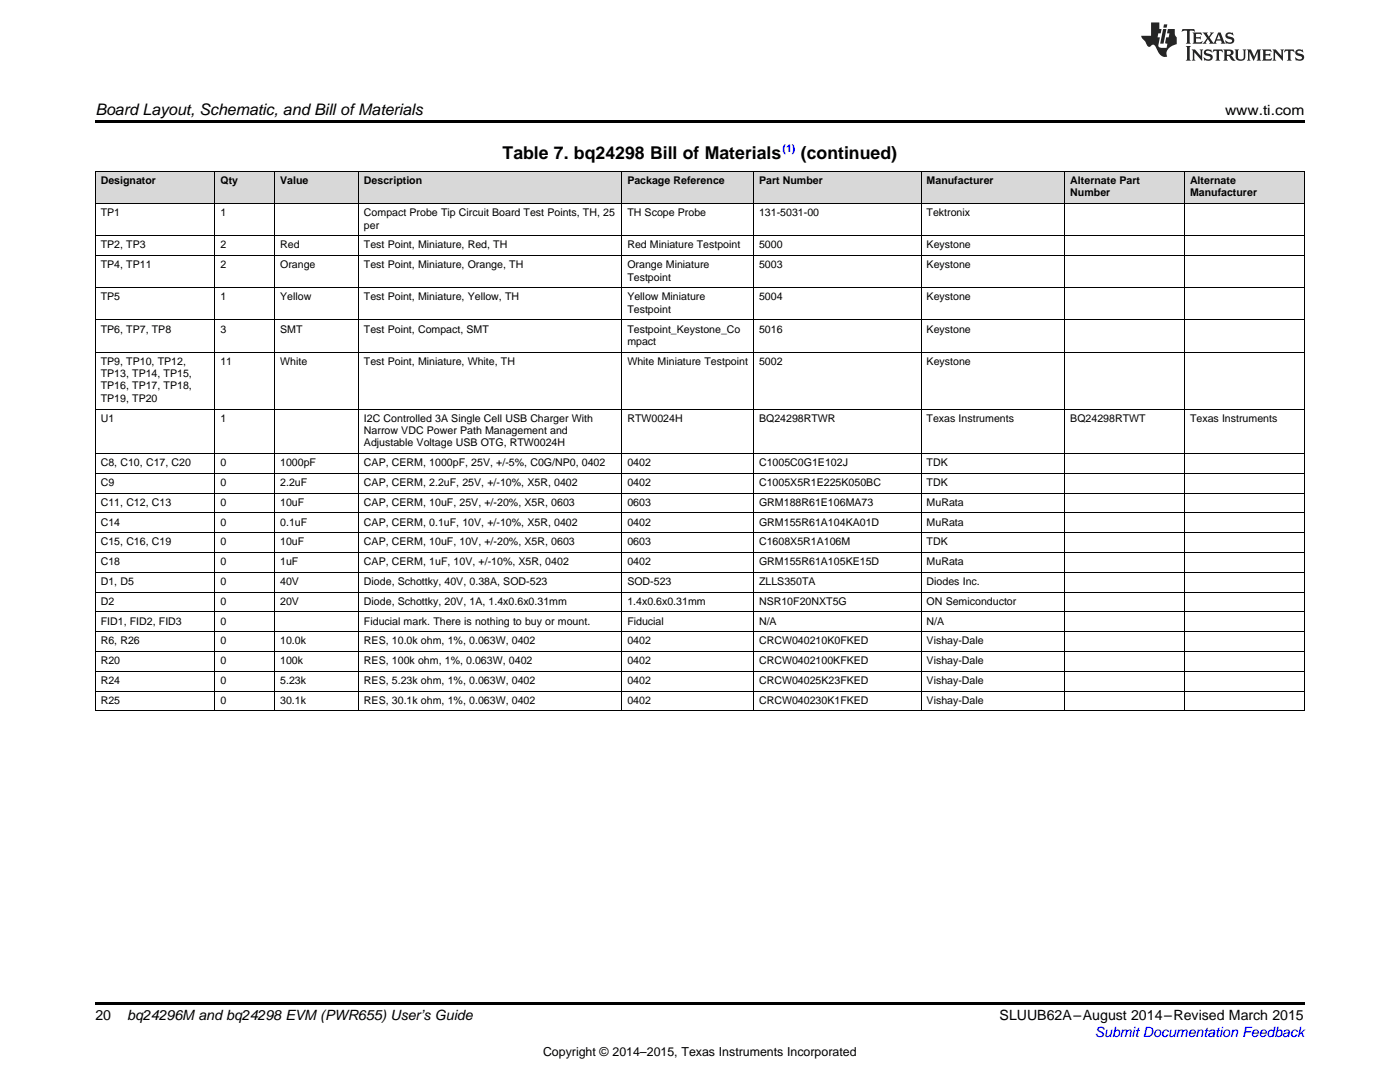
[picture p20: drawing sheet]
<svg xmlns="http://www.w3.org/2000/svg" width="279mm" height="216mm" viewBox="0 0 279 216" stroke-linecap="round" stroke-linejoin="round" font-family="sans-serif">
<defs><g id="words">
<g font-size="3.5">
<text x="100.3" y="31.8">Table 7. bq24298 Bill of Materials</text>
<text x="159.8" y="31.8">(continued)</text>
</g>
<text font-size="3.2" x="19" y="23">Board Layout, Schematic, and Bill ofMaterials</text>
<g font-size="2.8">
<text x="244.5" y="23">www.ti.com</text>
<text x="19" y="203.5">20</text>
<text x="25.4" y="203.6">bq24296M and bq24298 EVM (PWR655) User’s Guide</text>
<text x="199.5" y="203.6">SLUUB62A–August 2014–Revised March 2015</text>
</g>
<text font-size="2.8" fill="#00f" x="218.5" y="206.9">Submit Documentation Feedback</text>
<text font-size="2.5" x="108.4" y="210.7">Copyright © 2014–2015, Texas Instruments Incorporated</text>
<text font-size="2.1" fill="#00f" x="156.2" y="30.4">(1)</text>
<g font-size="2.1">
<text x="20.1" y="36.7">Designator</text>
<text x="44" y="36.7">Qty</text>
<text x="55.9" y="36.7">Value</text>
<text x="72.6" y="36.7">Description</text>
<text x="125.2" y="36.7">Package Reference</text>
<text x="151.5" y="36.7">Part Number</text>
<text x="184.9" y="36.7">Manufacturer</text>
<text x="213.6" y="36.7">Alternate Part</text>
<text x="213.6" y="39.2">Number</text>
<text x="237.5" y="36.7">Alternate</text>
<text x="237.5" y="39.2">Manufacturer</text>
<text x="20.1" y="43.1">TP1</text>
<text x="44" y="43.1">1</text>
<text x="72.6" y="43.1">Compact Probe Tip Circuit Board Test Points, TH, 25</text>
<text x="72.6" y="45.6">per</text>
<text x="125.2" y="43.1">TH Scope Probe</text>
<text x="151.5" y="43.1">131-5031-00</text>
<text x="184.9" y="43.1">Tektronix</text>
<text x="20.1" y="49.6">TP2, TP3</text>
<text x="20.1" y="53.5">TP4, TP11</text>
<text x="44" y="49.6">2</text>
<text x="44" y="53.5">2</text>
<text x="55.9" y="49.6">Red</text>
<text x="55.9" y="53.5">Orange</text>
<text x="72.6" y="49.6">Test Point, Miniature, Red, TH</text>
<text x="72.6" y="53.5">Test Point, Miniature, Orange, TH</text>
<text x="125.2" y="49.6">Red Miniature Testpoint</text>
<text x="125.2" y="53.5">Orange Miniature</text>
<text x="151.5" y="49.6">5000</text>
<text x="151.5" y="53.5">5003</text>
<text x="184.9" y="49.6">Keystone</text>
<text x="184.9" y="53.5">Keystone</text>
<text x="20.1" y="59.9">TP5</text>
<text x="44" y="59.9">1</text>
<text x="55.9" y="59.9">Yellow</text>
<text x="72.6" y="59.9">Test Point, Miniature, Yellow, TH</text>
<text x="125.2" y="56">Testpoint</text>
<text x="125.2" y="59.9">Yellow Miniature</text>
<text x="151.5" y="59.9">5004</text>
<text x="184.9" y="59.9">Keystone</text>
<text x="125.2" y="62.4">Testpoint</text>
<text x="20.1" y="66.4">TP6, TP7, TP8</text>
<text x="44" y="66.4">3</text>
<text x="55.9" y="66.4">SMT</text>
<text x="72.6" y="66.4">Test Point, Compact, SMT</text>
<text x="125.2" y="66.4">Testpoint_Keystone_Co</text>
<text x="125.2" y="68.8">mpact</text>
<text x="151.5" y="66.4">5016</text>
<text x="184.9" y="66.4">Keystone</text>
<text x="20.1" y="72.8">TP9, TP10, TP12,</text>
<text x="20.1" y="75.2">TP13, TP14, TP15,</text>
<text x="20.1" y="77.7">TP16, TP17, TP18,</text>
<text x="44" y="72.8">11</text>
<text x="55.9" y="72.8">White</text>
<text x="72.6" y="72.8">Test Point, Miniature, White, TH</text>
<text x="125.2" y="72.8">White Miniature Testpoint</text>
<text x="151.5" y="72.8">5002</text>
<text x="184.9" y="72.8">Keystone</text>
<text x="20.1" y="80.2">TP19, TP20</text>
<text x="20.1" y="84.1">U1</text>
<text x="44" y="84.1">1</text>
<text x="72.6" y="84.1">I2C Controlled 3A Single Cell USB Charger With</text>
<text x="72.6" y="86.6">Narrow VDC Power Path Management and</text>
<text x="72.6" y="89.1">Adjustable Voltage USB OTG, RTW0024H</text>
<text x="125.2" y="84.1">RTW0024H</text>
<text x="151.5" y="84.1">BQ24298RTWR</text>
<text x="184.9" y="84.1">Texas Instruments</text>
<text x="213.6" y="84.1">BQ24298RTWT</text>
<text x="237.5" y="84.1">Texas Instruments</text>
<text x="20.1" y="93">C8, C10, C17, C20</text>
<text x="44" y="93">0</text>
<text x="55.9" y="93">1000pF</text>
<text x="72.6" y="93">CAP, CERM, 1000pF, 25V, +/-5%, C0G/NP0, 0402</text>
<text x="125.2" y="93">0402</text>
<text x="151.5" y="93">C1005C0G1E102J</text>
<text x="184.9" y="93">TDK</text>
<text x="20.1" y="97">C9</text>
<text x="20.1" y="100.9">C11, C12, C13</text>
<text x="44" y="97">0</text>
<text x="44" y="100.9">0</text>
<text x="55.9" y="97">2.2uF</text>
<text x="55.9" y="100.9">10uF</text>
<text x="72.6" y="97">CAP, CERM, 2.2uF, 25V, +/-10%, X5R, 0402</text>
<text x="72.6" y="100.9">CAP, CERM, 10uF, 25V, +/-20%, X5R, 0603</text>
<text x="125.2" y="97">0402</text>
<text x="125.2" y="100.9">0603</text>
<text x="151.5" y="97">C1005X5R1E225K050BC</text>
<text x="151.5" y="100.9">GRM188R61E106MA73</text>
<text x="184.9" y="97">TDK</text>
<text x="184.9" y="100.9">MuRata</text>
<text x="20.1" y="104.9">C14</text>
<text x="44" y="104.9">0</text>
<text x="55.9" y="104.9">0.1uF</text>
<text x="72.6" y="104.9">CAP, CERM, 0.1uF, 10V, +/-10%, X5R, 0402</text>
<text x="125.2" y="104.9">0402</text>
<text x="151.5" y="104.9">GRM155R61A104KA01D</text>
<text x="184.9" y="104.9">MuRata</text>
<text x="20.1" y="108.8">C15, C16, C19</text>
<text x="20.1" y="112.8">C18</text>
<text x="44" y="108.8">0</text>
<text x="44" y="112.8">0</text>
<text x="55.9" y="108.8">10uF</text>
<text x="55.9" y="112.8">1uF</text>
<text x="72.6" y="108.8">CAP, CERM, 10uF, 10V, +/-20%, X5R, 0603</text>
<text x="72.6" y="112.8">CAP, CERM, 1uF, 10V, +/-10%, X5R, 0402</text>
<text x="125.2" y="108.8">0603</text>
<text x="125.2" y="112.8">0402</text>
<text x="151.5" y="108.8">C1608X5R1A106M</text>
<text x="151.5" y="112.8">GRM155R61A105KE15D</text>
<text x="184.9" y="108.8">TDK</text>
<text x="184.9" y="112.8">MuRata</text>
<text x="20.1" y="116.7">D1, D5</text>
<text x="44" y="116.7">0</text>
<text x="55.9" y="116.7">40V</text>
<text x="72.6" y="116.7">Diode, Schottky, 40V, 0.38A, SOD-523</text>
<text x="125.2" y="116.7">SOD-523</text>
<text x="151.5" y="116.7">ZLLS350TA</text>
<text x="184.9" y="116.7">Diodes Inc.</text>
<text x="20.1" y="120.7">D2</text>
<text x="20.1" y="124.6">FID1, FID2, FID3</text>
<text x="44" y="120.7">0</text>
<text x="44" y="124.6">0</text>
<text x="55.9" y="120.7">20V</text>
<text x="72.6" y="120.7">Diode, Schottky, 20V, 1A, 1.4x0.6x0.31mm</text>
<text x="72.6" y="124.6">Fiducial mark. There is nothing to buy or mount.</text>
<text x="125.2" y="120.7">1.4x0.6x0.31mm</text>
<text x="125.2" y="124.6">Fiducial</text>
<text x="151.5" y="120.7">NSR10F20NXT5G</text>
<text x="151.5" y="124.6">N/A</text>
<text x="184.9" y="120.7">ON Semiconductor</text>
<text x="184.9" y="124.6">N/A</text>
<text x="20.1" y="128.6">R6, R26</text>
<text x="44" y="128.6">0</text>
<text x="55.9" y="128.6">10.0k</text>
<text x="72.6" y="128.6">RES, 10.0k ohm, 1%, 0.063W, 0402</text>
<text x="125.2" y="128.6">0402</text>
<text x="151.5" y="128.6">CRCW040210K0FKED</text>
<text x="184.9" y="128.6">Vishay-Dale</text>
<text x="20.1" y="132.5">R20</text>
<text x="20.1" y="136.5">R24</text>
<text x="44" y="132.5">0</text>
<text x="44" y="136.5">0</text>
<text x="55.9" y="132.5">100k</text>
<text x="55.9" y="136.5">5.23k</text>
<text x="72.6" y="132.5">RES, 100k ohm, 1%, 0.063W, 0402</text>
<text x="72.6" y="136.5">RES, 5.23k ohm, 1%, 0.063W, 0402</text>
<text x="125.2" y="132.5">0402</text>
<text x="125.2" y="136.5">0402</text>
<text x="151.5" y="132.5">CRCW0402100KFKED</text>
<text x="151.5" y="136.5">CRCW04025K23FKED</text>
<text x="184.9" y="132.5">Vishay-Dale</text>
<text x="184.9" y="136.5">Vishay-Dale</text>
<text x="20.1" y="140.4">R25</text>
<text x="44" y="140.4">0</text>
<text x="55.9" y="140.4">30.1k</text>
<text x="72.6" y="140.4">RES, 30.1k ohm, 1%, 0.063W, 0402</text>
<text x="125.2" y="140.4">0402</text>
<text x="151.5" y="140.4">CRCW040230K1FKED</text>
<text x="184.9" y="140.4">Vishay-Dale</text>
</g>
</g></defs>
<g fill="#d8d8d8">
<path d="M19 34.3h23.9v6.4h-23.9z"/>
<path d="M42.9 34.3h12v6.4h-12z"/>
<path d="M54.9 34.3h16.7v6.4h-16.7z"/>
<path d="M71.6 34.3h52.5v6.4h-52.5z"/>
<path d="M124.1 34.3h26.3v6.4h-26.3z"/>
<path d="M150.4 34.3h33.5v6.4h-33.5z"/>
<path d="M183.9 34.3h28.6v6.4h-28.6z"/>
<path d="M212.5 34.3h23.9v6.4h-23.9z"/>
<path d="M236.4 34.3h23.9v6.4h-23.9z"/>
</g>
<path d="M19 24h241.3v.6h-241.3zM19 200h241.3v.6h-241.3z" fill="#000"/>
<g fill="none" stroke="#000" stroke-width=".2">
<path d="M19 34.2h241.3M19.1 34.3v107.6M42.9 34.3v107.6M54.8 34.3v107.6M71.5 34.3v107.6M124.1 34.3v107.6M150.4 34.3v107.6M183.8 34.3v107.6M212.5 34.3v107.6M236.4 34.3v107.6M260.3 34.3v107.6M19 57.4h241.3"/>
<path d="M19 51h241.3M19 47h241.3M19 40.6h241.3M19 70.3h241.3M19 63.8h241.3M19 98.4h241.3M19 94.5h241.3M19 90.5h241.3M19 81.6h241.3M19 118.2h241.3M19 114.2h241.3M19 110.3h241.3"/>
<path d="M19 106.3h241.3M19 102.4h241.3M19 137.9h241.3M19 134h241.3M19 130h241.3M19 126.1h241.3M19 122.1h241.3M19 141.9h241.3"/>
</g>
<g fill="#231f20">
<path d="M236 5.8l-.1 .6 .4-.3h.6v.2v2.1l-.2 .3h.9l-.2-.3v-2.1l.1-.2h.5l.5 .3-.2-.6zM238 6.5l.2 .4v1.5l-.2 .3h1.8l.2-.5a1.04 1.04 0 0 1-1.3 .1v-.6h.6l.3 .2v-.7l-.3 .2h-.6v-.6h.8l.4 .2-.2-.5zM240 6.5l.9 1.1-.9 1.1h.8l-.2-.2 .4-.7 .5 .7-.2 .2h1.5l-.2-.2 .2-.4h.9l.1 .4-.2 .2h1l-.3-.3-.7-1.9h-.5l-.9 2.1-.8-1.1 .9-1h-.8l.1 .3-.4 .5-.3-.6 .1-.2zM243.2 6.9l.4 .9h-.7zM244.8 6.6a.63 .63 0 0 0-.2 .7 .63 .63 0 0 0 .6 .4l.6 .2 .1 .2a.75 .75 0 0 1-.7 .4 .75 .75 0 0 1-.6-.5l.1 .7 .1-.1a1.11 1.11 0 0 0 1.5-.5 1.13 1.13 0 0 0-1.2-.9l-.1-.3a1.04 1.04 0 0 1 1.2 .2l-.2-.6-.2 .1-.4-.1zM236.7 9.2l.2 .3v2.2l-.2 .4h1l-.3-.4v-2.2l.3-.3zM237.8 9.9l.3 .3v1.5l-.3 .4h.8l-.2-.4v-1.3l1.5 1.7v-1.9l.2-.3h-.7l.2 .3v.9l-1.1-1.2zM240.5 10a.62 .62 0 0 0-.2 .7 .62 .62 0 0 0 .6 .4l.6 .2 .1 .2a.76 .76 0 0 1-.7 .4 .76 .76 0 0 1-.7-.5l.2 .7 .1-.1a1.11 1.11 0 0 0 1.5-.6 1.13 1.13 0 0 0-1.2-.8l-.1-.3a1.04 1.04 0 0 1 1.2 .1l-.2-.5-.2 .1-.5-.2zM242.2 9.9l-.2 .6a.61 .61 0 0 1 .8-.3v1.5l-.2 .4h.9l-.2-.4v-1.5a.63 .63 0 0 1 .7 .3l-.1-.6zM244.1 9.9l.3 .3v1.5l-.3 .4h1l-.2-.2-.1-.7 .6 .2a.76 .76 0 0 0 1.2 .6l-1-.9a.58 .58 0 0 0 .6-.6 .58 .58 0 0 0-.5-.6zM244.9 10.2l.1-.1a.45 .45 0 0 1 .5 .1 .45 .45 0 0 1 .1 .5l-.8 .2zM246.4 9.9l.2 .2a2.17 2.17 0 0 0 .3 1.9 .99 .99 0 0 0 1.6-.7v-1.1l.2-.3h-.7l.2 .2a1.92 1.92 0 0 1-.2 1.7 .6 .6 0 0 1-.9-.5v-1.1l.2-.3zM248.9 9.9l.2 .3v1.5l-.2 .4h.7l-.2-.4v-1.4l.8 1.8 .8-1.8v1.4l-.2 .4h.9l-.2-.4v-1.5l.2-.3h-.8l-.6 1.4-.6-1.4zM251.9 9.9l.2 .3v1.5l-.2 .4h1.8l.1-.6a1.04 1.04 0 0 1-1.2 .2v-.6h.5l.4 .1v-.6l-.4 .2h-.5v-.6h.8l.3 .2-.1-.5zM254 9.9l.2 .3v1.5l-.2 .4h.7l-.2-.4v-1.3l1.5 1.7v-1.9l.2-.3h-.7l.2 .3v.9l-1.1-1.2zM256.4 9.9l-.1 .6a.61 .61 0 0 1 .7-.3l.1 1.5-.3 .4h1l-.3-.4 .1-1.5a.63 .63 0 0 1 .7 .3l-.1-.6zM258.7 10a.62 .62 0 0 0-.2 .7 .62 .62 0 0 0 .6 .4l.6 .2 .1 .2a.76 .76 0 0 1-.7 .4 .76 .76 0 0 1-.6-.5l.1 .7 .1-.1a1.11 1.11 0 0 0 1.6-.6 1.13 1.13 0 0 0-1.3-.8l-.1-.3a1.04 1.04 0 0 1 1.2 .1l-.1-.5-.2 .1-.5-.2z"/>
<path d="M229.7 4.5v2.6h-1.9v.4l.8 .9a.91 .91 0 0 0 1 .9 .56 .56 0 0 1 .5-.4 .56 .56 0 0 1 .5 .3l.4 .8a1.53 1.53 0 0 0 1.9 1.3 1.54 1.54 0 0 1 1-2.1l.9-.4v-1.4a1.52 1.52 0 0 1-.4-1.6h-1.3l-.2 .9h.5l-.2 .8h-.5l-.1 .9v.2l.4 .1-.2 .9a1.93 1.93 0 0 1-1.6-.3l.3-1.8h-.5l.2-.8h.4l.2-.9h-.4v-1.3zM232.1 5.8l-.6 2.9h.7l.6-2.9zM232.3 4.9l-.1 .6h.6l.2-.6z"/>
</g>
<use href="#words"/>
</svg>
